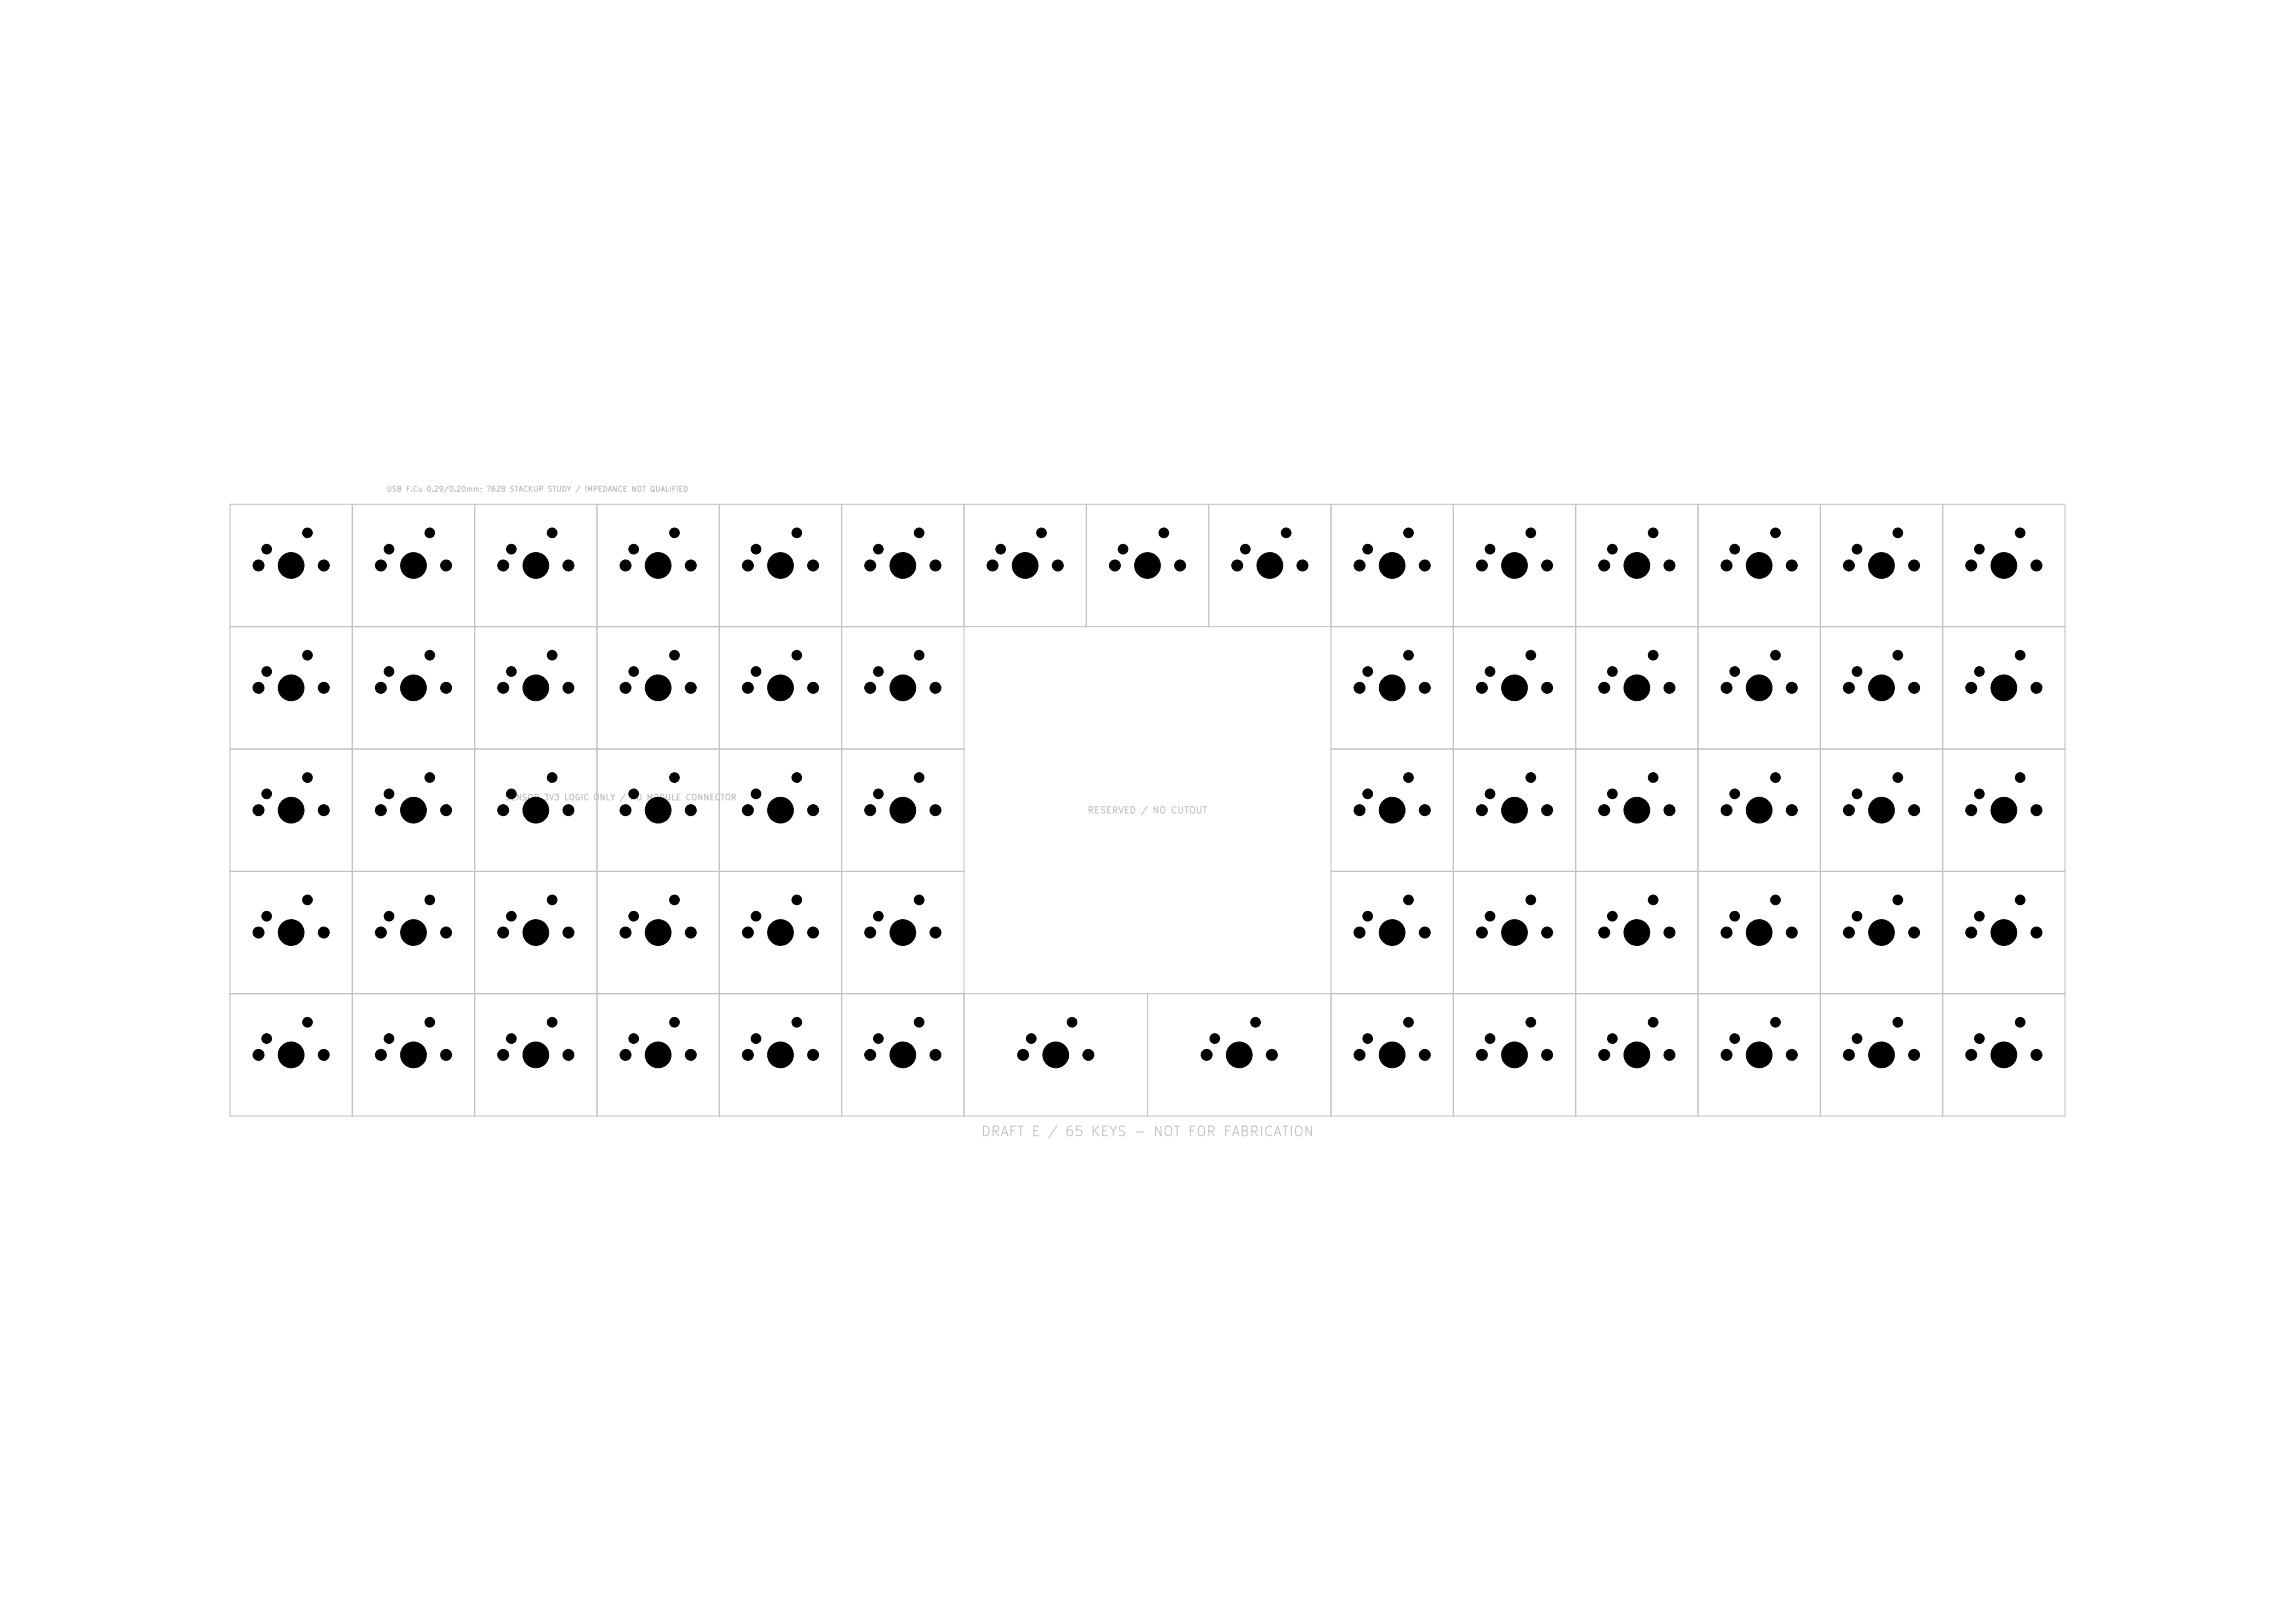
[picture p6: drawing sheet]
<svg xmlns="http://www.w3.org/2000/svg" width="297mm" height="210mm" viewBox="0 0 297 210" stroke-linecap="round" stroke-linejoin="round" font-family="sans-serif">
<defs><g id="words">
<text font-size="1.2" fill="#c2c2c2" x="126.9" y="147.3">DRAFT E / 65 KEYS - NOT FOR FABRICATION</text>
<text font-size=".8" fill="#c2c2c2" x="140.7" y="105.5">RESERVED / NO CUTOUT</text>
<g font-size=".7" fill="#c2c2c2">
<text x="50" y="63.8">USB F.Cu 0.29/0.20mm; 7628 STACKUP STUDY / IMPEDANCE NOT QUALIFIED</text>
<text x="65.3" y="103.7">SENSOR 3V3 LOGIC ONLY / NO MODULE CONNECTOR</text>
</g>
</g></defs>
<g fill="none" stroke="#c2c2c2" stroke-width=".13">
<path d="M29.8 65.3h237.4v79.1h-237.4zM45.6 65.3v79.1M61.4 65.3v79.1M77.3 65.3v79.1M93.1 65.3v79.1M108.9 65.3v79.1M124.8 65.3v79.1M140.6 65.3v15.8M156.4 65.3v15.8M172.2 65.3v79.1M188.1 65.3v79.1M203.9 65.3v79.1"/>
<path d="M219.7 65.3v79.1M235.6 65.3v79.1M251.4 65.3v79.1M29.8 96.9h95M29.8 81.1h237.4M172.2 96.9h95M29.8 112.7h95M172.2 112.7h95M29.8 128.6h237.4M148.5 128.6v15.8"/>
</g>
<g fill="#000" stroke="#000" stroke-width=".13">
<circle cx="33.5" cy="73.2" r=".71"/>
<circle cx="34.5" cy="71.1" r=".62"/>
<circle cx="37.7" cy="73.2" r="1.66"/>
<circle cx="39.8" cy="68.9" r=".62"/>
<circle cx="41.9" cy="73.2" r=".71"/>
<circle cx="49.3" cy="73.2" r=".71"/>
<circle cx="50.3" cy="71.1" r=".62"/>
<circle cx="53.5" cy="73.2" r="1.66"/>
<circle cx="55.6" cy="68.9" r=".62"/>
<circle cx="57.7" cy="73.2" r=".71"/>
<circle cx="65.1" cy="73.2" r=".71"/>
<circle cx="66.2" cy="71.1" r=".62"/>
<circle cx="69.3" cy="73.2" r="1.66"/>
<circle cx="71.5" cy="68.9" r=".62"/>
<circle cx="73.6" cy="73.2" r=".71"/>
<circle cx="81" cy="73.2" r=".71"/>
<circle cx="82" cy="71.1" r=".62"/>
<circle cx="85.2" cy="73.2" r="1.66"/>
<circle cx="87.3" cy="68.9" r=".62"/>
<circle cx="89.4" cy="73.2" r=".71"/>
<circle cx="96.8" cy="73.2" r=".71"/>
<circle cx="97.8" cy="71.1" r=".62"/>
<circle cx="101" cy="73.2" r="1.66"/>
<circle cx="103.1" cy="68.9" r=".62"/>
<circle cx="105.2" cy="73.2" r=".71"/>
<circle cx="112.6" cy="73.2" r=".71"/>
<circle cx="113.7" cy="71.1" r=".62"/>
<circle cx="116.8" cy="73.2" r="1.66"/>
<circle cx="118.9" cy="68.9" r=".62"/>
<circle cx="121.1" cy="73.2" r=".71"/>
<circle cx="128.4" cy="73.2" r=".71"/>
<circle cx="129.5" cy="71.1" r=".62"/>
<circle cx="132.7" cy="73.2" r="1.66"/>
<circle cx="134.8" cy="68.9" r=".62"/>
<circle cx="136.9" cy="73.2" r=".71"/>
<circle cx="144.3" cy="73.2" r=".71"/>
<circle cx="145.3" cy="71.1" r=".62"/>
<circle cx="148.5" cy="73.2" r="1.66"/>
<circle cx="150.6" cy="68.9" r=".62"/>
<circle cx="152.7" cy="73.2" r=".71"/>
<circle cx="160.1" cy="73.2" r=".71"/>
<circle cx="161.2" cy="71.1" r=".62"/>
<circle cx="164.3" cy="73.2" r="1.66"/>
<circle cx="166.4" cy="68.9" r=".62"/>
<circle cx="168.6" cy="73.2" r=".71"/>
<circle cx="175.9" cy="73.2" r=".71"/>
<circle cx="177" cy="71.1" r=".62"/>
<circle cx="180.2" cy="73.2" r="1.66"/>
<circle cx="182.3" cy="68.9" r=".62"/>
<circle cx="184.4" cy="73.2" r=".71"/>
<circle cx="191.8" cy="73.2" r=".71"/>
<circle cx="192.8" cy="71.1" r=".62"/>
<circle cx="196" cy="73.2" r="1.66"/>
<circle cx="198.1" cy="68.9" r=".62"/>
<circle cx="200.2" cy="73.2" r=".71"/>
<circle cx="207.6" cy="73.2" r=".71"/>
<circle cx="208.7" cy="71.1" r=".62"/>
<circle cx="211.8" cy="73.2" r="1.66"/>
<circle cx="213.9" cy="68.9" r=".62"/>
<circle cx="216.1" cy="73.2" r=".71"/>
<circle cx="223.4" cy="73.2" r=".71"/>
<circle cx="224.5" cy="71.1" r=".62"/>
<circle cx="227.7" cy="73.2" r="1.66"/>
<circle cx="229.8" cy="68.9" r=".62"/>
<circle cx="231.9" cy="73.2" r=".71"/>
<circle cx="239.3" cy="73.2" r=".71"/>
<circle cx="240.3" cy="71.1" r=".62"/>
<circle cx="243.5" cy="73.2" r="1.66"/>
<circle cx="245.6" cy="68.9" r=".62"/>
<circle cx="247.7" cy="73.2" r=".71"/>
<circle cx="255.1" cy="73.2" r=".71"/>
<circle cx="256.2" cy="71.1" r=".62"/>
<circle cx="259.3" cy="73.2" r="1.66"/>
<circle cx="261.4" cy="68.9" r=".62"/>
<circle cx="263.5" cy="73.2" r=".71"/>
<circle cx="33.5" cy="89" r=".71"/>
<circle cx="34.5" cy="86.9" r=".62"/>
<circle cx="37.7" cy="89" r="1.66"/>
<circle cx="39.8" cy="84.8" r=".62"/>
<circle cx="41.9" cy="89" r=".71"/>
<circle cx="49.3" cy="89" r=".71"/>
<circle cx="50.3" cy="86.9" r=".62"/>
<circle cx="53.5" cy="89" r="1.66"/>
<circle cx="55.6" cy="84.8" r=".62"/>
<circle cx="57.7" cy="89" r=".71"/>
<circle cx="65.1" cy="89" r=".71"/>
<circle cx="66.2" cy="86.9" r=".62"/>
<circle cx="69.3" cy="89" r="1.66"/>
<circle cx="71.5" cy="84.8" r=".62"/>
<circle cx="73.6" cy="89" r=".71"/>
<circle cx="81" cy="89" r=".71"/>
<circle cx="82" cy="86.9" r=".62"/>
<circle cx="85.2" cy="89" r="1.66"/>
<circle cx="87.3" cy="84.8" r=".62"/>
<circle cx="89.4" cy="89" r=".71"/>
<circle cx="96.8" cy="89" r=".71"/>
<circle cx="97.8" cy="86.9" r=".62"/>
<circle cx="101" cy="89" r="1.66"/>
<circle cx="103.1" cy="84.8" r=".62"/>
<circle cx="105.2" cy="89" r=".71"/>
<circle cx="112.6" cy="89" r=".71"/>
<circle cx="113.7" cy="86.9" r=".62"/>
<circle cx="116.8" cy="89" r="1.66"/>
<circle cx="118.9" cy="84.8" r=".62"/>
<circle cx="121.1" cy="89" r=".71"/>
<circle cx="175.9" cy="89" r=".71"/>
<circle cx="177" cy="86.9" r=".62"/>
<circle cx="180.2" cy="89" r="1.66"/>
<circle cx="182.3" cy="84.8" r=".62"/>
<circle cx="184.4" cy="89" r=".71"/>
<circle cx="191.8" cy="89" r=".71"/>
<circle cx="192.8" cy="86.9" r=".62"/>
<circle cx="196" cy="89" r="1.66"/>
<circle cx="198.1" cy="84.8" r=".62"/>
<circle cx="200.2" cy="89" r=".71"/>
<circle cx="207.6" cy="89" r=".71"/>
<circle cx="208.7" cy="86.9" r=".62"/>
<circle cx="211.8" cy="89" r="1.66"/>
<circle cx="213.9" cy="84.8" r=".62"/>
<circle cx="216.1" cy="89" r=".71"/>
<circle cx="223.4" cy="89" r=".71"/>
<circle cx="224.5" cy="86.9" r=".62"/>
<circle cx="227.7" cy="89" r="1.66"/>
<circle cx="229.8" cy="84.8" r=".62"/>
<circle cx="231.9" cy="89" r=".71"/>
<circle cx="239.3" cy="89" r=".71"/>
<circle cx="240.3" cy="86.9" r=".62"/>
<circle cx="243.5" cy="89" r="1.66"/>
<circle cx="245.6" cy="84.8" r=".62"/>
<circle cx="247.7" cy="89" r=".71"/>
<circle cx="255.1" cy="89" r=".71"/>
<circle cx="256.2" cy="86.9" r=".62"/>
<circle cx="259.3" cy="89" r="1.66"/>
<circle cx="261.4" cy="84.8" r=".62"/>
<circle cx="263.5" cy="89" r=".71"/>
<circle cx="33.5" cy="104.8" r=".71"/>
<circle cx="34.5" cy="102.7" r=".62"/>
<circle cx="34.5" cy="118.6" r=".62"/>
<circle cx="37.7" cy="104.8" r="1.66"/>
<circle cx="39.8" cy="100.6" r=".62"/>
<circle cx="39.8" cy="116.4" r=".62"/>
<circle cx="41.9" cy="104.8" r=".71"/>
<circle cx="49.3" cy="104.8" r=".71"/>
<circle cx="50.3" cy="102.7" r=".62"/>
<circle cx="50.3" cy="118.6" r=".62"/>
<circle cx="53.5" cy="104.8" r="1.66"/>
<circle cx="55.6" cy="100.6" r=".62"/>
<circle cx="55.6" cy="116.4" r=".62"/>
<circle cx="57.7" cy="104.8" r=".71"/>
<circle cx="65.1" cy="104.8" r=".71"/>
<circle cx="66.2" cy="102.7" r=".62"/>
<circle cx="66.2" cy="118.6" r=".62"/>
<circle cx="69.3" cy="104.8" r="1.66"/>
<circle cx="71.5" cy="116.4" r=".62"/>
<circle cx="71.5" cy="100.6" r=".62"/>
<circle cx="73.6" cy="104.8" r=".71"/>
<circle cx="81" cy="104.8" r=".71"/>
<circle cx="82" cy="102.7" r=".62"/>
<circle cx="82" cy="118.6" r=".62"/>
<circle cx="85.2" cy="104.8" r="1.66"/>
<circle cx="87.3" cy="100.6" r=".62"/>
<circle cx="87.3" cy="116.4" r=".62"/>
<circle cx="89.4" cy="104.8" r=".71"/>
<circle cx="96.8" cy="104.8" r=".71"/>
<circle cx="97.8" cy="102.7" r=".62"/>
<circle cx="97.8" cy="118.6" r=".62"/>
<circle cx="101" cy="104.8" r="1.66"/>
<circle cx="103.1" cy="116.4" r=".62"/>
<circle cx="103.1" cy="100.6" r=".62"/>
<circle cx="105.2" cy="104.8" r=".71"/>
<circle cx="112.6" cy="104.8" r=".71"/>
<circle cx="113.7" cy="102.7" r=".62"/>
<circle cx="113.7" cy="118.6" r=".62"/>
<circle cx="116.8" cy="104.8" r="1.66"/>
<circle cx="118.9" cy="116.4" r=".62"/>
<circle cx="118.9" cy="100.6" r=".62"/>
<circle cx="121.1" cy="104.8" r=".71"/>
<circle cx="175.9" cy="104.8" r=".71"/>
<circle cx="177" cy="118.6" r=".62"/>
<circle cx="177" cy="102.7" r=".62"/>
<circle cx="180.2" cy="104.8" r="1.66"/>
<circle cx="182.3" cy="116.4" r=".62"/>
<circle cx="182.3" cy="100.6" r=".62"/>
<circle cx="184.4" cy="104.8" r=".71"/>
<circle cx="191.8" cy="104.8" r=".71"/>
<circle cx="192.8" cy="118.6" r=".62"/>
<circle cx="192.8" cy="102.7" r=".62"/>
<circle cx="196" cy="104.8" r="1.66"/>
<circle cx="198.1" cy="100.6" r=".62"/>
<circle cx="198.1" cy="116.4" r=".62"/>
<circle cx="200.2" cy="104.8" r=".71"/>
<circle cx="207.6" cy="104.8" r=".71"/>
<circle cx="208.7" cy="102.7" r=".62"/>
<circle cx="208.7" cy="118.6" r=".62"/>
<circle cx="211.8" cy="104.8" r="1.66"/>
<circle cx="213.9" cy="100.6" r=".62"/>
<circle cx="213.9" cy="116.4" r=".62"/>
<circle cx="216.1" cy="104.8" r=".71"/>
<circle cx="223.4" cy="104.8" r=".71"/>
<circle cx="224.5" cy="118.6" r=".62"/>
<circle cx="224.5" cy="102.7" r=".62"/>
<circle cx="227.7" cy="104.8" r="1.66"/>
<circle cx="229.8" cy="100.6" r=".62"/>
<circle cx="229.8" cy="116.4" r=".62"/>
<circle cx="231.9" cy="104.8" r=".71"/>
<circle cx="239.3" cy="104.8" r=".71"/>
<circle cx="240.3" cy="102.7" r=".62"/>
<circle cx="240.3" cy="118.6" r=".62"/>
<circle cx="243.5" cy="104.8" r="1.66"/>
<circle cx="245.6" cy="116.4" r=".62"/>
<circle cx="245.6" cy="100.6" r=".62"/>
<circle cx="247.7" cy="104.8" r=".71"/>
<circle cx="255.1" cy="104.8" r=".71"/>
<circle cx="256.2" cy="102.7" r=".62"/>
<circle cx="256.2" cy="118.6" r=".62"/>
<circle cx="259.3" cy="104.8" r="1.66"/>
<circle cx="261.4" cy="100.6" r=".62"/>
<circle cx="261.4" cy="116.4" r=".62"/>
<circle cx="263.5" cy="104.8" r=".71"/>
<circle cx="33.5" cy="136.5" r=".71"/>
<circle cx="33.5" cy="120.7" r=".71"/>
<circle cx="34.5" cy="134.4" r=".62"/>
<circle cx="37.7" cy="120.7" r="1.66"/>
<circle cx="37.7" cy="136.5" r="1.66"/>
<circle cx="39.8" cy="132.3" r=".62"/>
<circle cx="41.9" cy="136.5" r=".71"/>
<circle cx="41.9" cy="120.7" r=".71"/>
<circle cx="49.3" cy="136.5" r=".71"/>
<circle cx="49.3" cy="120.7" r=".71"/>
<circle cx="50.3" cy="134.4" r=".62"/>
<circle cx="53.5" cy="120.7" r="1.66"/>
<circle cx="53.5" cy="136.5" r="1.66"/>
<circle cx="55.6" cy="132.3" r=".62"/>
<circle cx="57.7" cy="136.5" r=".71"/>
<circle cx="57.7" cy="120.7" r=".71"/>
<circle cx="65.1" cy="136.5" r=".71"/>
<circle cx="65.1" cy="120.7" r=".71"/>
<circle cx="66.2" cy="134.4" r=".62"/>
<circle cx="69.3" cy="120.7" r="1.66"/>
<circle cx="69.3" cy="136.5" r="1.66"/>
<circle cx="71.5" cy="132.3" r=".62"/>
<circle cx="73.6" cy="136.5" r=".71"/>
<circle cx="73.6" cy="120.7" r=".71"/>
<circle cx="81" cy="136.5" r=".71"/>
<circle cx="81" cy="120.7" r=".71"/>
<circle cx="82" cy="134.4" r=".62"/>
<circle cx="85.2" cy="120.7" r="1.66"/>
<circle cx="85.2" cy="136.5" r="1.66"/>
<circle cx="87.3" cy="132.3" r=".62"/>
<circle cx="89.4" cy="136.5" r=".71"/>
<circle cx="89.4" cy="120.7" r=".71"/>
<circle cx="96.8" cy="136.5" r=".71"/>
<circle cx="96.8" cy="120.7" r=".71"/>
<circle cx="97.8" cy="134.4" r=".62"/>
<circle cx="101" cy="120.7" r="1.66"/>
<circle cx="101" cy="136.5" r="1.66"/>
<circle cx="103.1" cy="132.3" r=".62"/>
<circle cx="105.2" cy="136.5" r=".71"/>
<circle cx="105.2" cy="120.7" r=".71"/>
<circle cx="112.6" cy="136.5" r=".71"/>
<circle cx="112.6" cy="120.7" r=".71"/>
<circle cx="113.7" cy="134.4" r=".62"/>
<circle cx="116.8" cy="120.7" r="1.66"/>
<circle cx="116.8" cy="136.5" r="1.66"/>
<circle cx="118.9" cy="132.3" r=".62"/>
<circle cx="121.1" cy="136.5" r=".71"/>
<circle cx="121.1" cy="120.7" r=".71"/>
<circle cx="132.4" cy="136.5" r=".71"/>
<circle cx="133.5" cy="134.4" r=".62"/>
<circle cx="136.6" cy="136.5" r="1.66"/>
<circle cx="138.7" cy="132.3" r=".62"/>
<circle cx="140.8" cy="136.5" r=".71"/>
<circle cx="156.2" cy="136.5" r=".71"/>
<circle cx="157.2" cy="134.4" r=".62"/>
<circle cx="160.4" cy="136.5" r="1.66"/>
<circle cx="162.5" cy="132.3" r=".62"/>
<circle cx="164.6" cy="136.5" r=".71"/>
<circle cx="175.9" cy="136.5" r=".71"/>
<circle cx="175.9" cy="120.7" r=".71"/>
<circle cx="177" cy="134.4" r=".62"/>
<circle cx="180.2" cy="120.7" r="1.66"/>
<circle cx="180.2" cy="136.5" r="1.66"/>
<circle cx="182.3" cy="132.3" r=".62"/>
<circle cx="184.4" cy="136.5" r=".71"/>
<circle cx="184.4" cy="120.7" r=".71"/>
<circle cx="191.8" cy="136.5" r=".71"/>
<circle cx="191.8" cy="120.7" r=".71"/>
<circle cx="192.8" cy="134.4" r=".62"/>
<circle cx="196" cy="120.7" r="1.66"/>
<circle cx="196" cy="136.5" r="1.66"/>
<circle cx="198.1" cy="132.3" r=".62"/>
<circle cx="200.2" cy="136.5" r=".71"/>
<circle cx="200.2" cy="120.7" r=".71"/>
<circle cx="207.6" cy="136.5" r=".71"/>
<circle cx="207.6" cy="120.7" r=".71"/>
<circle cx="208.7" cy="134.4" r=".62"/>
<circle cx="211.8" cy="120.7" r="1.66"/>
<circle cx="211.8" cy="136.5" r="1.66"/>
<circle cx="213.9" cy="132.3" r=".62"/>
<circle cx="216.1" cy="136.5" r=".71"/>
<circle cx="216.1" cy="120.7" r=".71"/>
<circle cx="223.4" cy="136.5" r=".71"/>
<circle cx="223.4" cy="120.7" r=".71"/>
<circle cx="224.5" cy="134.4" r=".62"/>
<circle cx="227.7" cy="120.7" r="1.66"/>
<circle cx="227.7" cy="136.5" r="1.66"/>
<circle cx="229.8" cy="132.3" r=".62"/>
<circle cx="231.9" cy="136.5" r=".71"/>
<circle cx="231.9" cy="120.7" r=".71"/>
<circle cx="239.3" cy="136.5" r=".71"/>
<circle cx="239.3" cy="120.7" r=".71"/>
<circle cx="240.3" cy="134.4" r=".62"/>
<circle cx="243.5" cy="120.7" r="1.66"/>
<circle cx="243.5" cy="136.5" r="1.66"/>
<circle cx="245.6" cy="132.3" r=".62"/>
<circle cx="247.7" cy="136.5" r=".71"/>
<circle cx="247.7" cy="120.7" r=".71"/>
<circle cx="255.1" cy="136.5" r=".71"/>
<circle cx="255.1" cy="120.7" r=".71"/>
<circle cx="256.2" cy="134.4" r=".62"/>
<circle cx="259.3" cy="120.7" r="1.66"/>
<circle cx="259.3" cy="136.5" r="1.66"/>
<circle cx="261.4" cy="132.3" r=".62"/>
<circle cx="263.5" cy="136.5" r=".71"/>
<circle cx="263.5" cy="120.7" r=".71"/>
</g>
<use href="#words"/>
</svg>
